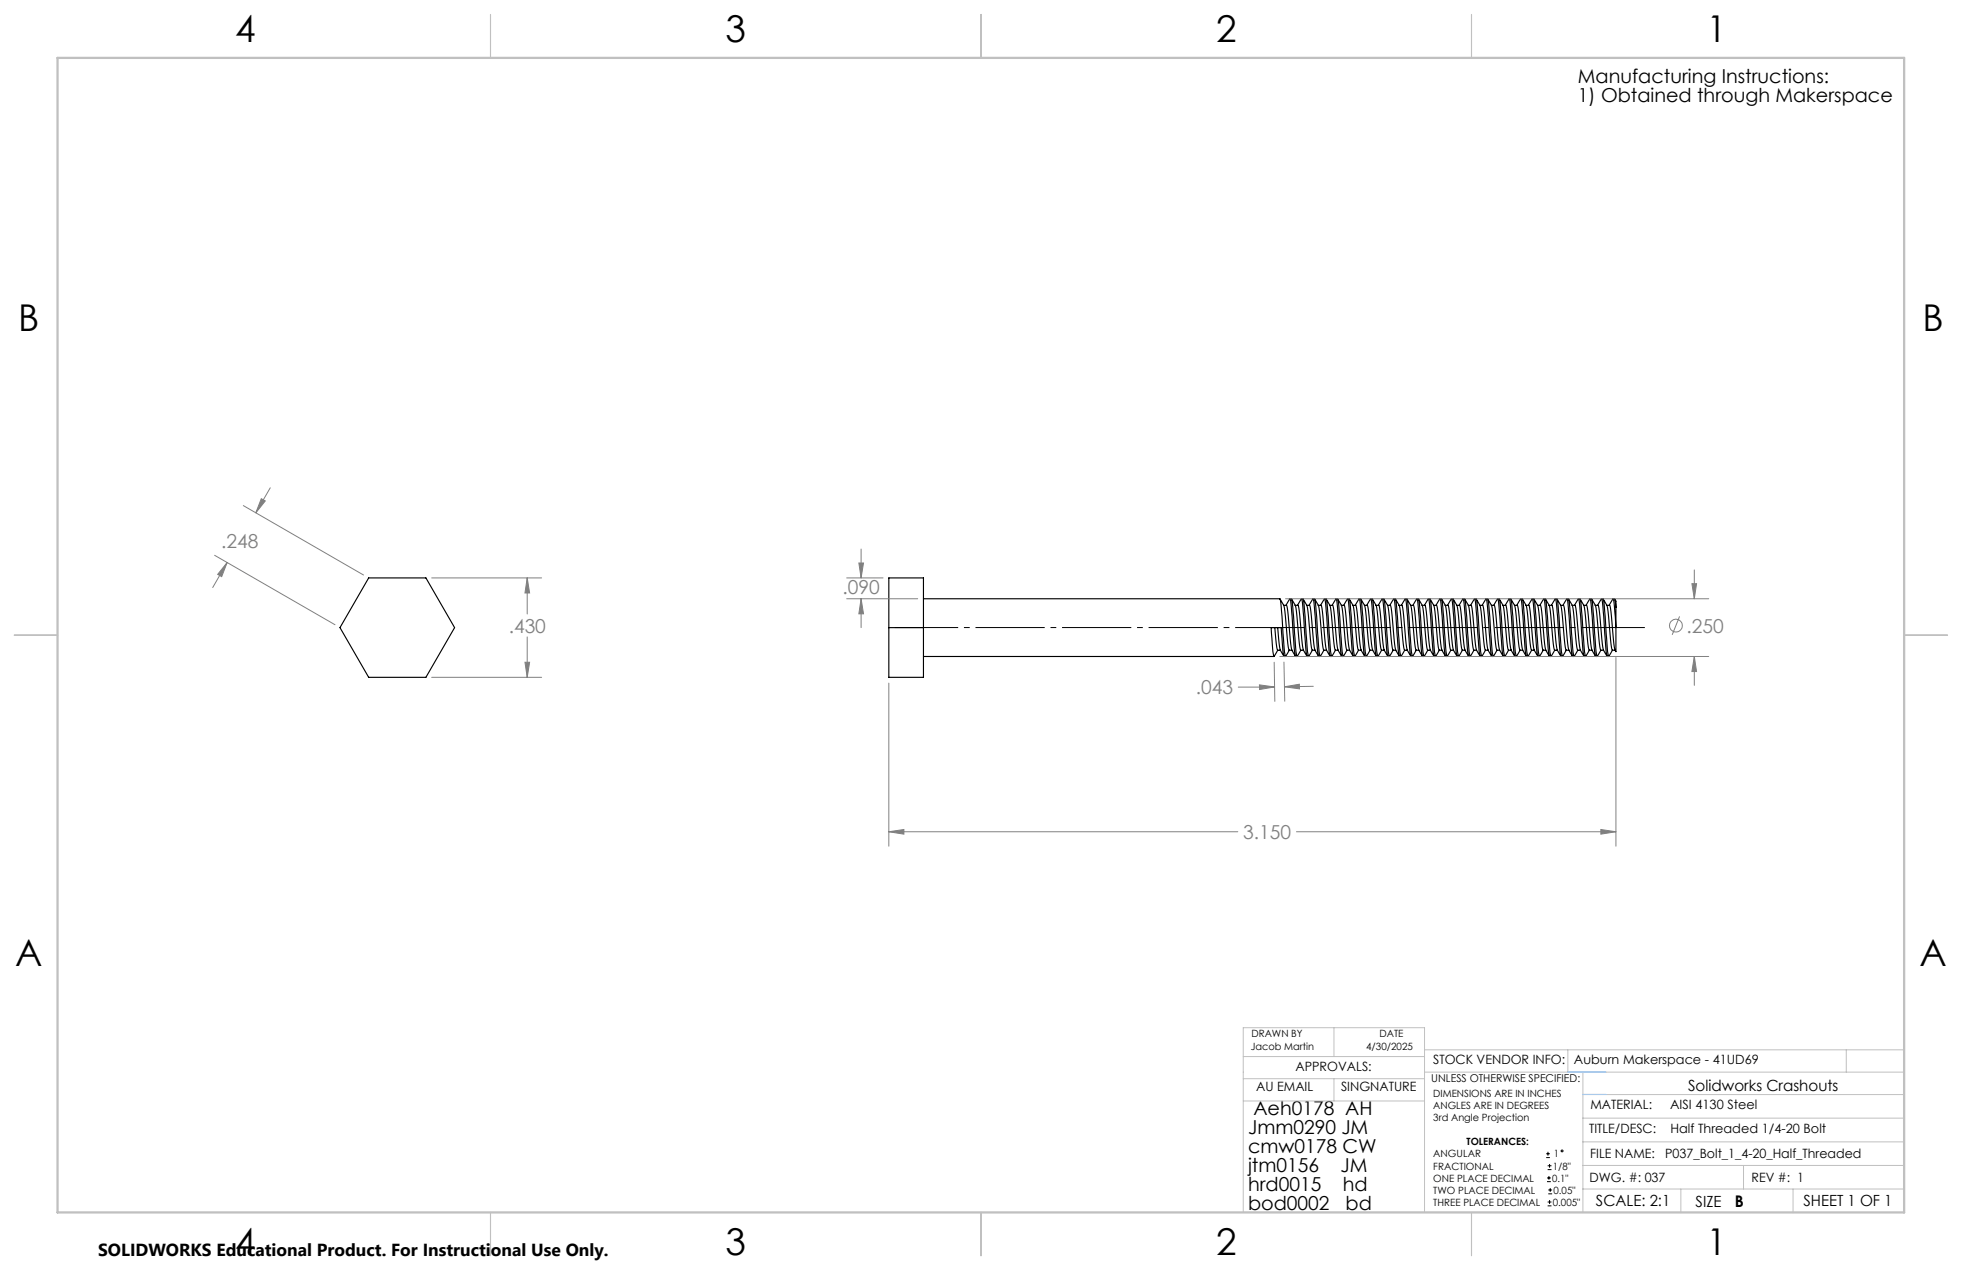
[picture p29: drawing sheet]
<svg xmlns="http://www.w3.org/2000/svg" width="432mm" height="279mm" viewBox="0 0 432 279" stroke-linecap="round" stroke-linejoin="round" font-family="sans-serif">
<defs><g id="words">
<g font-size="8.1">
<text x="51.7" y="9.3">4</text>
<text x="159.7" y="9.3">3</text>
<text x="267.6" y="9.3">2</text>
<text x="375.6" y="9.3">1</text>
<text x="4" y="72.8">B</text>
<text x="423.1" y="72.8">B</text>
<text x="3.3" y="212.5">A</text>
<text x="422.4" y="212.5">A</text>
<text x="51.7" y="276">4</text>
<text x="159.7" y="276">3</text>
<text x="267.6" y="276">2</text>
<text x="375.6" y="276">1</text>
</g>
<g font-size="4.2">
<text x="347.3" y="18.3">Manufacturing Instructions:</text>
<text x="347.3" y="22.5">1) Obtained through Makerspace</text>
<text x="275.9" y="245.3">Aeh0178 AH</text>
<text x="274.7" y="249.4">Jmm0290 JM</text>
<text x="274.7" y="253.6">cmw0178 CW</text>
<text x="274.7" y="257.8">jtm0156</text>
<text x="295" y="257.8">JM</text>
<text x="274.7" y="262">hrd0015</text>
<text x="295.5" y="262">hd</text>
<text x="274.7" y="266.1">bod0002</text>
<text x="296.1" y="266.1">bd</text>
</g>
<g font-size="4.2" fill="#808080">
<text x="48.7" y="120.5">.248</text>
<text x="185.4" y="130.6">.090</text>
<text x="112" y="139.2">.430</text>
<text x="371.2" y="139.2">.250</text>
<text x="263.2" y="152.7">.043</text>
<text x="273.6" y="184.6">3.150</text>
</g>
<text font-size="3.8" x="21.6" y="276.3">SOLIDWORKS Educational Product. For Instructional Use Only.</text>
<text font-size="3.5" x="381.8" y="265.6">B</text>
<g font-size="3.4">
<text x="371.5" y="240.1">Solidworks Crashouts</text>
<text x="351.2" y="265.2">SCALE: 2:1</text>
<text x="373.2" y="265.6">SIZE</text>
<text x="396.9" y="265.2">SHEET 1 OF 1</text>
</g>
<g font-size="2.8">
<text x="285.1" y="235.7">APPROVALS:</text>
<text x="315.4" y="234.1">STOCK VENDOR INFO:</text>
<text x="346.4" y="234.1">Auburn Makerspace - 41UD69</text>
<text x="276.4" y="240.1">AU EMAIL</text>
<text x="295.1" y="240.1">SINGNATURE</text>
<text x="350" y="244.1">MATERIAL:</text>
<text x="367.6" y="244.1">AISI 4130 Steel</text>
<text x="349.7" y="249.2">TITLE/DESC:</text>
<text x="367.6" y="249.2">Half Threaded 1/4-20 Bolt</text>
<text x="350" y="254.7">FILE NAME:</text>
<text x="366.5" y="254.7">P037_Bolt_1_4-20_Half_Threaded</text>
<text x="349.8" y="260">DWG. #: 037</text>
<text x="385.5" y="260">REV #: 1</text>
</g>
<text font-size="2.4" x="315" y="238.1">UNLESS OTHERWISE SPECIFIED:</text>
<g font-size="2.2">
<text x="275.3" y="231.1">Jacob Martin</text>
<text x="275.4" y="228.2">DRAWN BY</text>
<text x="300.7" y="231.1">4/30/2025</text>
<text x="303.6" y="228.2">DATE</text>
<text x="315.4" y="241.4">DIMENSIONS ARE IN INCHES</text>
<text x="315.4" y="244">ANGLES ARE IN DEGREES</text>
<text x="315.4" y="246.7">3rd Angle Projection</text>
<text x="322.8" y="252">TOLERANCES:</text>
<text x="315.4" y="254.6">ANGULAR</text>
<text x="315.4" y="257.3">FRACTIONAL</text>
<text x="341.8" y="257.3">1/8&quot;</text>
<text x="342" y="254.6">1</text>
<text x="315.4" y="262.6">TWO PLACE DECIMAL</text>
<text x="315.4" y="260">ONE PLACE DECIMAL</text>
<text x="341.6" y="260">0.1&quot;</text>
<text x="341.9" y="262.6">0.05&quot;</text>
<text x="315.4" y="265.3">THREE PLACE DECIMAL</text>
<text x="341.8" y="265.3">0.005&quot;</text>
</g>
</g></defs>
<g fill="none" stroke="#000" stroke-width=".25">
<path d="M81.1 127.1h12.6l6.3 11-6.3 10.9h-12.6l-6.3-10.9zM195.6 138.1h7.6M195.6 127.1h7.6v21.9h-7.6zM203.2 131.7h78.5l.3 1.9 .7 9.8 .2 1 .8-1.3M280.6 138.1l.3 3.5 .3 1.5M281.2 138.1l.3 3.5a4.4 4.4 0 0 0 1.1 2.8M281.7 131.8l.8 1.3 .6 .1M282.5 133.2l.3 1.3 .6 7.1 .3 1.5M283 133.1l.9-1.4 .2 1.1 .7 9.8 .3 1.8a5.3 5.3 0 0 1-1.1-3.8l-.6-6.1-.3-1.3M283.9 131.7h.3l.2 .5 .8 11.2 .3 1 .8-1.3M284.2 131.8l.8 1.3 .7 .1M285 133.2l.3 1.3 .7 7.1 .3 1.5"/>
<path d="M285.6 133.1l.8-1.4 .3 1.1 .7 9.8 .3 1.8a5.3 5.3 0 0 1-1.2-3.8l-.5-6.1-.3-1.3M286.4 131.7h.3l.2 .5 .9 11.2 .2 1 .8-1.3M286.8 131.8l.8 1.3 .6 .1M287.6 133.2l.3 1.3 .6 7.1 .3 1.5M288.1 133.1l.9-1.4 .2 1.1 .7 9.8 .3 1.8a5.3 5.3 0 0 1-1.2-3.8l-.5-6.1-.3-1.3M289 131.7h.3l.2 .5 .8 11.2 .2 1 .9-1.3M289.3 131.8l.8 1.3 .7 .1M290.1 133.2l.3 1.3 .6 7.1 .4 1.5M290.7 133.1l.8-1.4 .2 1.1 .8 9.8 .2 1.8a5.3 5.3 0 0 1-1.1-3.8l-.6-6.1-.2-1.3M291.5 131.7h.3l.2 .5 .8 11.2 .3 1 .8-1.3M291.9 131.8l.8 1.3 .6 .1M292.7 133.2l.2 1.3 .7 7.1 .3 1.5"/>
<path d="M293.2 133.1l.8-1.4 .3 1.1 .7 9.8 .3 1.8a5.3 5.3 0 0 1-1.2-3.8l-.5-6.1-.3-1.3M294 131.7h.4l.1 .5 .9 11.2 .2 1 .8-1.3M294.4 131.8l.8 1.3 .6 .1M295.2 133.2l.3 1.3 .6 7.1 .3 1.5M295.7 133.1l.9-1.4 .3 1.9 .7 9.8 .2 .9 .4 .1M295.8 133.2l.3 1.3 .7 7.1a4.4 4.4 0 0 0 1 2.8M296.6 131.7h.3l.2 .5 .8 11.2 .3 1 .8-1.3M296.9 131.8l.8 1.3 .7 .1M297.7 133.2l.3 1.3 .7 7.1 .3 1.5M298.3 133.1l.8-1.4 .3 1.9 .7 9.8 .2 .9 .4 .1M298.4 133.2l.3 1.3 .6 7.1a4.4 4.4 0 0 0 1.1 2.8M299.1 131.7h.3l.2 .5 .9 11.2 .2 1 .8-1.3"/>
<path d="M299.5 131.8l.8 1.3 .6 .1M300.3 133.2l.3 1.3 .6 7.1 .3 1.5M300.8 133.1l.9-1.4 .2 1.1 .7 9.8 .3 1.8a5.3 5.3 0 0 1-1.2-3.8l-.5-6.1-.3-1.3M301.7 131.7h.3l.2 .5 .8 11.2 .2 1 .9-1.3M302 131.8l.8 1.3 .7 .1M302.8 133.2l.3 1.3 .6 7.1 .4 1.5M303.4 133.1l.8-1.4 .2 1.1 .8 9.8 .2 1.8a5.3 5.3 0 0 1-1.1-3.8l-.6-6.1-.2-1.3M304.2 131.7h.3l.2 .5 .8 11.2 .3 1 .8-1.3M304.6 131.8l.8 1.3 .6 .1M305.4 133.2l.2 1.3 .7 7.1 .3 1.5M305.9 133.1l.8-1.4 .3 1.1 .7 9.8 .3 1.8a5.3 5.3 0 0 1-1.2-3.8l-.5-6.1-.3-1.3M306.7 131.7h.4l.1 .5 .9 11.2 .2 1 .8-1.3"/>
<path d="M307.1 131.8l.8 1.3 .6 .1M307.9 133.2l.3 1.3 .6 7.1 .3 1.5M308.4 133.1l.9-1.4 .3 1.9 .7 9.8 .2 .9 .4 .1M308.5 133.2l.3 1.3 .7 7.1a4.4 4.4 0 0 0 1 2.8M309.3 131.7h.3l.2 .5 .8 11.2 .3 1 .8-1.3M309.6 131.8l.8 1.3 .7 .1M310.4 133.2l.3 1.3 .7 7.1 .3 1.5M311 133.1l.8-1.4 .3 1.9 .7 9.8 .2 .9 .4 .1M311.1 133.2l.3 1.3 .6 7.1a4.4 4.4 0 0 0 1.1 2.8M311.8 131.7h.3l.2 .5 .9 11.2 .2 1 .8-1.3M312.2 131.8l.8 1.3 .6 .1M313 133.2l.3 1.3 .6 7.1 .3 1.5"/>
<path d="M313.5 133.1l.9-1.4 .2 1.1 .7 9.8 .3 1.8a5.3 5.3 0 0 1-1.2-3.8l-.5-6.1-.3-1.3M314.4 131.7h.3l.2 .5 .8 11.2 .2 1 .9-1.3M314.7 131.8l.8 1.3 .7 .1M315.5 133.2l.3 1.3 .6 7.1 .4 1.5M316.1 133.1l.8-1.4 .2 1.1 .8 9.8 .2 1.8a5.3 5.3 0 0 1-1.1-3.8l-.6-6.1-.2-1.3M316.9 131.7h.3l.2 .5 .8 11.2 .3 1 .8-1.3M317.3 131.8l.8 1.3 .6 .1M318.1 133.2l.2 1.3 .7 7.1 .3 1.5M318.6 133.1l.8-1.4 .3 1.1 .7 9.8 .3 1.8a5.3 5.3 0 0 1-1.2-3.8l-.5-6.1-.3-1.3M319.4 131.7h.4l.1 .5 .9 11.2 .2 1 .8-1.3M319.8 131.8l.8 1.3 .6 .1M320.6 133.2l.3 1.3 .6 7.1 .3 1.5"/>
<path d="M321.1 133.1l.9-1.4 .2 1.1 .7 9.8 .3 1.8a5.3 5.3 0 0 1-1.1-3.8l-.6-6.1-.3-1.3M322 131.7h.3l.2 .5 .8 11.2 .3 1 .8-1.3M322.3 131.8l.8 1.3 .7 .1M323.1 133.2l.3 1.3 .7 7.1 .3 1.5M323.7 133.1l.8-1.4 .3 1.1 .7 9.8 .3 1.8a5.3 5.3 0 0 1-1.2-3.8l-.5-6.1-.3-1.3M324.5 131.7h.3l.2 .5 .9 11.2 .2 1 .8-1.3M324.9 131.8l.8 1.3 .6 .1M325.7 133.2l.3 1.3 .6 7.1 .3 1.5M326.2 133.1l.9-1.4 .2 1.1 .7 9.8 .3 1.8a5.3 5.3 0 0 1-1.2-3.8l-.5-6.1-.3-1.3M327.1 131.7h.3l.2 .5 .8 11.2 .2 1 .9-1.3M327.4 131.8l.8 1.3 .7 .1M328.2 133.2l.3 1.3 .6 7.1 .4 1.5"/>
<path d="M328.8 133.1l.8-1.4 .2 1.1 .8 9.8 .2 1.8a5.3 5.3 0 0 1-1.1-3.8l-.6-6.1-.2-1.3M329.6 131.7h.3l.2 .5 .8 11.2 .3 1 .8-1.3M330 131.8l.8 1.3 .6 .1M330.8 133.2l.2 1.3 .7 7.1 .3 1.5M331.3 133.1l.8-1.4 .3 1.1 .7 9.8 .3 1.8a5.3 5.3 0 0 1-1.2-3.8l-.5-6.1-.3-1.3M332.1 131.7h.4l.1 .5 .9 11.2 .2 1 .8-1.3M332.5 131.8l.8 1.3 .6 .1M333.3 133.2l.3 1.3 .6 7.1 .3 1.5M333.8 133.1l.9-1.4 .2 1.1 .7 9.8 .3 1.8a5.3 5.3 0 0 1-1.1-3.8l-.6-6.1-.3-1.3M334.7 131.7h.3l.2 .5 .8 11.2 .3 1 .8-1.3M335 131.8l.8 1.3 .7 .1M335.8 133.2l.3 1.3 .7 7.1 .3 1.5"/>
<path d="M336.4 133.1l.8-1.4 .3 1.1 .7 9.8 .3 1.8a5.3 5.3 0 0 1-1.2-3.8l-.5-6.1-.3-1.3M337.2 131.7h.3l.2 .5 .9 11.2 .2 1 .8-1.3M337.6 131.8l.8 1.3 .6 .1M338.4 133.2l.3 1.3 .6 7.1 .3 1.5M338.9 133.1l.9-1.4 .3 1.9 .7 9.8 .2 .9 .3 .1M339 133.2l.3 1.3 .6 7.1a4.4 4.4 0 0 0 1.1 2.8M339.8 131.7h.3l.2 .5 .8 11.2 .2 1 .9-1.3M340.1 131.8l.8 1.3 .7 .1M340.9 133.2l.3 1.3 .6 7.1 .4 1.5M341.5 133.1l.8-1.4 .3 1.9 .7 9.8 .2 .9 .4 .1M341.6 133.2l.2 1.3 .7 7.1a4.4 4.4 0 0 0 1 2.8M342.3 131.7h.3l.2 .5 .8 11.2 .3 1 .8-1.3"/>
<path d="M342.7 131.8l.8 1.3 .6 .1M343.5 133.2l.2 1.3 .7 7.1 .3 1.5M344 133.1l.8-1.4 .3 1.1 .7 9.8 .3 1.8a5.3 5.3 0 0 1-1.2-3.8l-.5-6.1-.3-1.3M344.8 131.7h.4l.1 .5 .9 11.2 .2 1 .8-1.3M345.2 131.8l.8 1.3 .6 .1M346 133.2l.3 1.3 .6 7.1 .3 1.5M346.5 133.1l.9-1.4 .2 1.1 .7 9.8 .3 1.8a5.3 5.3 0 0 1-1.1-3.8l-.6-6.1-.3-1.3M347.4 131.7h.3l.2 .5 .8 11.2 .3 1 .8-1.3M347.7 131.8l.8 1.3 .7 .1M348.5 133.2l.3 1.3 .7 7.1 .3 1.5M349.1 133.1l.8-1.4 .3 1.1 .7 9.8 .3 1.8a5.3 5.3 0 0 1-1.2-3.8l-.5-6.1-.3-1.3M349.9 131.7h.3l.2 .5 .9 11.2 .2 1 .8-1.3"/>
<path d="M350.3 131.8l.8 1.3 .6 .1M351.1 133.2l.3 1.3 .6 7.1 .3 1.5M351.6 133.1l.9-1.4 .3 1.9 .7 9.8 .2 .9 .3 .1M351.7 133.2l.3 1.3 .6 7.1a4.4 4.4 0 0 0 1.1 2.8M352.5 131.7h.3l.2 .5 .8 11.2 .2 1 .9-1.3M352.8 131.8l.8 1.3 .7 .1M353.6 133.2l.3 1.3 .6 7.1 .4 1.5M354.2 133.1l.8-1.4 .2 1.1 .4 5.3M354.3 133.2l.2 1.3 .7 7.1 .2 1.3 .2 .5v-5.3M355 131.7l.4 .1 .2 1.8M355.4 131.8l.2 .5v1.3M355.6 133.6v4.5"/>
<path d="M203.2 144.4h77.2M281.2 143.1l-.8 1.3-.3-1-.3-5.3h2.2l.4 5.3 .1 .9 .4 .1M281.2 143.1h.6M283.7 143.1h.6M285.2 144.4h.3M286.3 143.1h.6M287.7 144.4h.3M288.8 143.1h.6M290.2 144.4h.3M291.4 143.1h.6M292.8 144.4h.3M293.9 143.1h.6"/>
<path d="M295.3 144.4h.3M296.4 143.1h.6M299 143.1h.6M301.5 143.1h.6M302.9 144.4h.3M304.1 143.1h.6M305.5 144.4h.3M306.6 143.1h.6M308 144.4h.3M309.1 143.1h.6M311.7 143.1h.6M314.2 143.1h.6"/>
<path d="M315.6 144.4h.3M316.8 143.1h.6M318.2 144.4h.3M319.3 143.1h.6M320.7 144.4h.3M321.8 143.1h.6M323.3 144.4h.3M324.4 143.1h.6M325.8 144.4h.3M326.9 143.1h.6M328.3 144.4h.3M329.5 143.1h.6"/>
<path d="M330.9 144.4h.3M332 143.1h.6M333.4 144.4h.3M334.5 143.1h.6M336 144.4h.3M337.1 143.1h.6M338.5 144.4h.3M339.6 143.1h.6M342.2 143.1h.6M344.7 143.1h.6M346.1 144.4h.3M347.2 143.1h.6"/>
<path d="M348.7 144.4h.3M349.8 143.1h.6M351.2 144.4h.3M352.3 143.1h.6M354.9 143.1h.6"/>
</g>
<g fill="none" stroke="#808080" stroke-width=".22">
<path d="M53.6 111.2l26.4 15.3M57.5 109.7l.9 .5-2.1 2.6zM59.5 107.3l-3.2 5.5M47.2 122.2l26.5 15.2M50 123.8l-1.2 3.1-.9-.5zM50 123.8l-3.2 5.5M95 127.1h24.2M116 127.1l.6 3.4h-1.1zM116 127.1v8M186.3 131.7h15.7M186.3 127.1h8M189 123.9h1l-.5 3.2z"/>
<path d="M189.5 131.7l.5 3.3h-1zM189.5 120.8v6.3M189.5 131.7v6.4M282.9 131.7h93.2M369.6 135.6l-1.6 4.1M372.4 128.4h1l-.5 3.3zM372.9 125.4v6.3M95 149h24.2M115.5 145.7h1.1l-.6 3.3zM116 140.1v8.9M195.6 150.3v35.9M277.2 150.7l3.3 .4-3.3 .6z"/>
<path d="M280.4 145.7l.2 8.6M280.5 151.1l-8 .1M281.7 144.4h94.4M282.6 145.7l.2 8.6M282.7 151.1l3.3-.6v1.1zM289 151l-6.3 .1M355.6 144.6v41.6M372.9 144.4l.5 3.3h-1zM372.9 144.4v6.4M195.6 183l3.3-.5v1zM195.6 183h76.8M285.3 183h70.3"/>
<path d="M352.3 182.5l3.3 .5-3.3 .5z"/>
<circle cx="368.8" cy="137.6" r="1.4"/>
</g>
<g fill="none" stroke="#000" stroke-width=".22">
<path d="M340.3 254.7h.8M340.3 253.8h.8M340.5 260h.8M340.5 259.2h.8M340.6 257.3h.9M340.6 256.5h.9M340.7 253.4v.8M340.9 258.7v.8M341 256.1v.8M340.6 265.3h.9M340.6 264.4h.9M340.7 262.6h.9"/>
<path d="M340.7 261.8h.9M341 264v.9M341.2 261.4v.8"/>
<circle cx="343.8" cy="253.2" r=".2"/>
</g>
<path d="M196.9 138.1h165.1" fill="none" stroke="#000" stroke-width=".22" stroke-dasharray="15.2 1.3 1.3 1.3" stroke-dashoffset="1.3" stroke-linecap="butt"/>
<g fill="none" stroke="#c0c0c0" stroke-width=".22">
<path d="M273.6 232.4h39.9M273.6 237.3h39.9M293.6 226.1v6.3M293.6 237.3v4.9M313.5 235.9h105.6M313.5 231h105.6M345.1 231v4.9M348.4 235.9v30.9M406.3 231v4.9M273.6 242.2h39.9M348.4 246h70.7M348.4 256.4h70.7"/>
<path d="M348.4 251.2h70.7M348.4 240.8h70.7M383.7 256.4v5.2M313.5 266.7v-40.6h-39.9v40.6h74.4M348.4 261.6h70.7M369.9 261.6v5.2M394.6 261.6v5.2"/>
</g>
<path d="M107.9 3.2v9.5M215.9 3.2v9.5M323.8 3.2v9.5M3.1 139.7h9.6M419.1 139.7h9.5M107.9 266.7v9.6M215.9 266.7v9.6M323.8 266.7v9.6" fill="none" stroke="#c0c0c0" stroke-width=".25"/>
<path d="M12.7 12.7h406.4v254h-406.4z" fill="none" stroke="#c0c0c0" stroke-width=".5"/>
<path d="M345.1 235.9h8.3M348.4 240.8h5" fill="none" stroke="#53a9ff" stroke-width=".22"/>
<path d="M372.4 128.4h1l-.5 3.3zM372.9 144.4l.5 3.3h-1zM277.2 150.7l3.3 .4-3.3 .6zM282.7 151.1l3.3-.6v1.1zM189 123.9h1l-.5 3.2zM189.5 131.7l.5 3.3h-1zM352.3 182.5l3.3 .5-3.3 .5zM195.6 183l3.3-.5v1zM57.5 109.7l.9 .5-2.1 2.6zM50 123.8l-1.2 3.1-.9-.5zM116 127.1l.6 3.4h-1.1zM115.5 145.7h1.1l-.6 3.3z" fill="#808080"/>
<use href="#words"/>
</svg>
